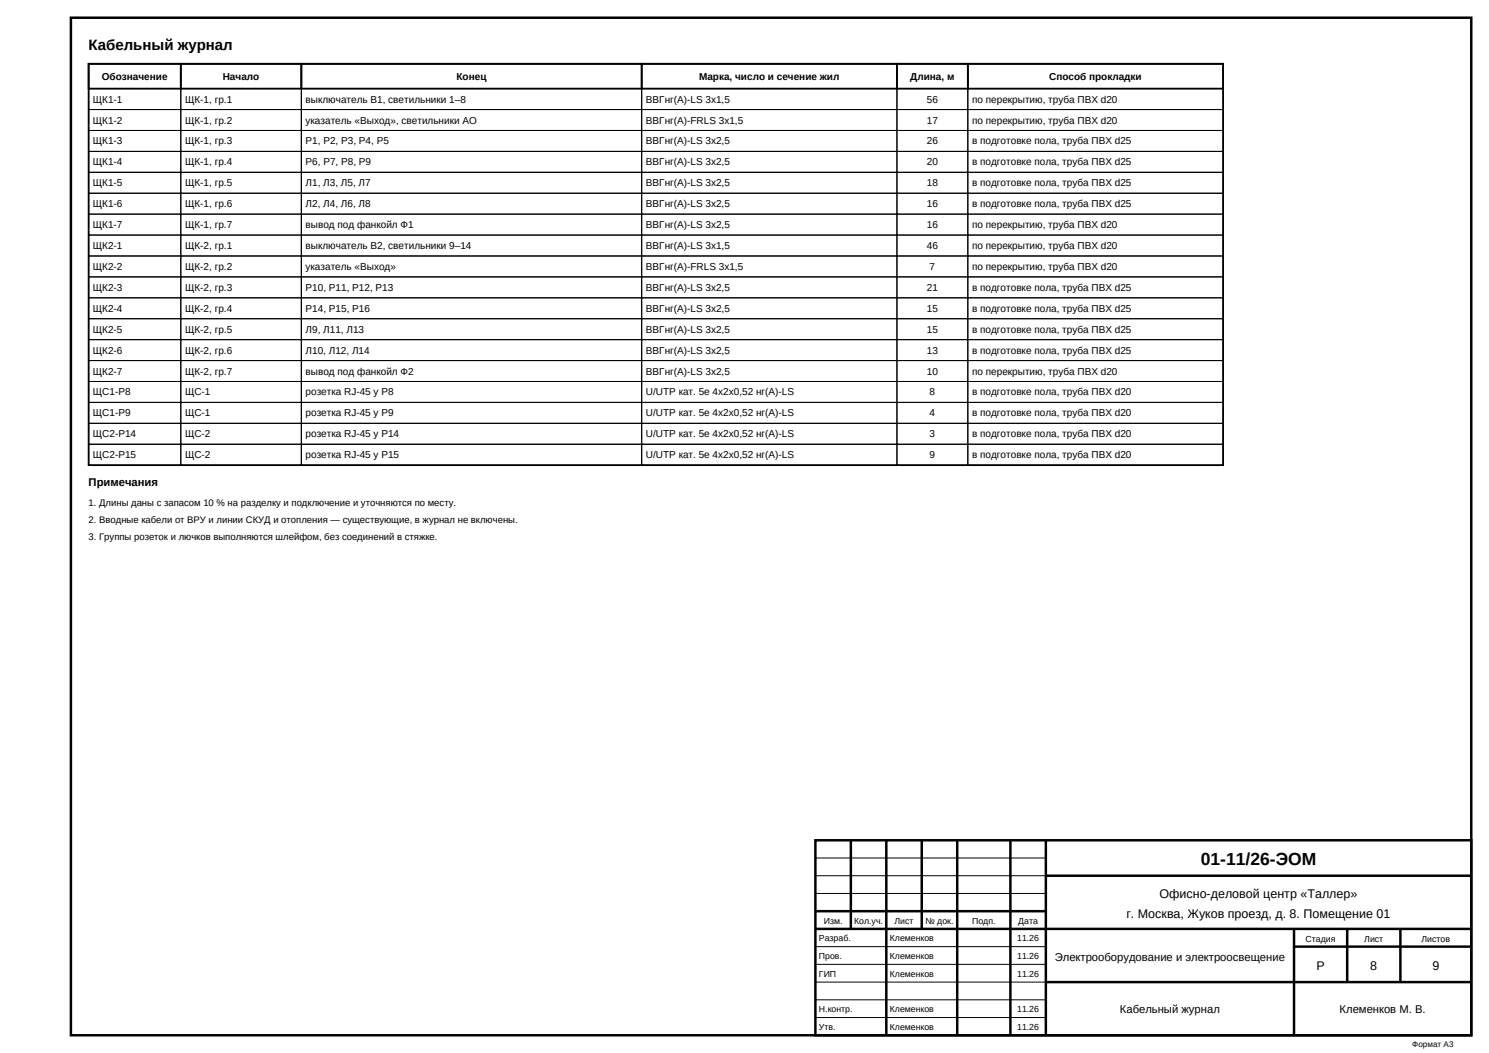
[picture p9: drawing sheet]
<svg xmlns="http://www.w3.org/2000/svg" width="420mm" height="297mm" viewBox="0 0 420 297" stroke-linecap="round" stroke-linejoin="round" font-family="sans-serif">
<defs><g id="words">
<text font-size="4.9" x="338.7" y="244">01-11/26-ЭОМ</text>
<text font-size="4.2" x="25" y="14">Кабельный журнал</text>
<g font-size="3.5">
<text x="327.1" y="253.4">Офисно-деловой центр «Таллер»</text>
<text x="317.7" y="258.8">г. Москва, Жуков проезд, д. 8. Помещение 01</text>
<text x="371.3" y="273.5">Р</text>
<text x="386.5" y="273.5">8</text>
<text x="404" y="273.5">9</text>
</g>
<g font-size="3.2">
<text x="25" y="137.2">Примечания</text>
<text x="297.5" y="271">Электрооборудование и электроосвещение</text>
<text x="315.9" y="285.7">Кабельный журнал</text>
<text x="377.8" y="285.7">Клеменков М. В.</text>
</g>
<g font-size="2.8">
<text x="28.7" y="22.5">Обозначение</text>
<text x="62.8" y="22.5">Начало</text>
<text x="128.8" y="22.5">Конец</text>
<text x="197.2" y="22.5">Марка, число и сечение жил</text>
<text x="256.8" y="22.5">Длина, м</text>
<text x="295.9" y="22.5">Способ прокладки</text>
<text x="26.2" y="28.9">ЩК1-1</text>
<text x="52.2" y="28.9">ЩК-1, гр.1</text>
<text x="86.2" y="28.9">выключатель В1, светильники 1–8</text>
<text x="182.2" y="28.9">ВВГнг(А)-LS 3х1,5</text>
<text x="261.4" y="28.9">56</text>
<text x="274.2" y="28.9">по перекрытию, труба ПВХ d20</text>
<text x="26.2" y="34.8">ЩК1-2</text>
<text x="52.2" y="34.8">ЩК-1, гр.2</text>
<text x="86.2" y="34.8">указатель «Выход», светильники АО</text>
<text x="182.2" y="34.8">ВВГнг(А)-FRLS 3х1,5</text>
<text x="261.4" y="34.8">17</text>
<text x="274.2" y="34.8">по перекрытию, труба ПВХ d20</text>
<text x="26.2" y="40.7">ЩК1-3</text>
<text x="52.2" y="40.7">ЩК-1, гр.3</text>
<text x="86.2" y="40.7">Р1, Р2, Р3, Р4, Р5</text>
<text x="182.2" y="40.7">ВВГнг(А)-LS 3х2,5</text>
<text x="261.4" y="40.7">26</text>
<text x="274.2" y="40.7">в подготовке пола, труба ПВХ d25</text>
<text x="26.2" y="46.7">ЩК1-4</text>
<text x="52.2" y="46.7">ЩК-1, гр.4</text>
<text x="86.2" y="46.7">Р6, Р7, Р8, Р9</text>
<text x="182.2" y="46.7">ВВГнг(А)-LS 3х2,5</text>
<text x="261.4" y="46.7">20</text>
<text x="274.2" y="46.7">в подготовке пола, труба ПВХ d25</text>
<text x="26.2" y="52.6">ЩК1-5</text>
<text x="52.2" y="52.6">ЩК-1, гр.5</text>
<text x="86.2" y="52.6">Л1, Л3, Л5, Л7</text>
<text x="182.2" y="52.6">ВВГнг(А)-LS 3х2,5</text>
<text x="261.4" y="52.6">18</text>
<text x="274.2" y="52.6">в подготовке пола, труба ПВХ d25</text>
<text x="26.2" y="58.5">ЩК1-6</text>
<text x="52.2" y="58.5">ЩК-1, гр.6</text>
<text x="86.2" y="58.5">Л2, Л4, Л6, Л8</text>
<text x="182.2" y="58.5">ВВГнг(А)-LS 3х2,5</text>
<text x="261.4" y="58.5">16</text>
<text x="274.2" y="58.5">в подготовке пола, труба ПВХ d25</text>
<text x="26.2" y="64.4">ЩК1-7</text>
<text x="52.2" y="64.4">ЩК-1, гр.7</text>
<text x="86.2" y="64.4">вывод под фанкойл Ф1</text>
<text x="182.2" y="64.4">ВВГнг(А)-LS 3х2,5</text>
<text x="261.4" y="64.4">16</text>
<text x="274.2" y="64.4">по перекрытию, труба ПВХ d20</text>
<text x="26.2" y="70.2">ЩК2-1</text>
<text x="52.2" y="70.2">ЩК-2, гр.1</text>
<text x="86.2" y="70.2">выключатель В2, светильники 9–14</text>
<text x="182.2" y="70.2">ВВГнг(А)-LS 3х1,5</text>
<text x="261.4" y="70.2">46</text>
<text x="274.2" y="70.2">по перекрытию, труба ПВХ d20</text>
<text x="26.2" y="76.2">ЩК2-2</text>
<text x="52.2" y="76.2">ЩК-2, гр.2</text>
<text x="86.2" y="76.2">указатель «Выход»</text>
<text x="182.2" y="76.2">ВВГнг(А)-FRLS 3х1,5</text>
<text x="262.2" y="76.2">7</text>
<text x="274.2" y="76.2">по перекрытию, труба ПВХ d20</text>
<text x="26.2" y="82">ЩК2-3</text>
<text x="52.2" y="82">ЩК-2, гр.3</text>
<text x="86.2" y="82">Р10, Р11, Р12, Р13</text>
<text x="182.2" y="82">ВВГнг(А)-LS 3х2,5</text>
<text x="261.4" y="82">21</text>
<text x="274.2" y="82">в подготовке пола, труба ПВХ d25</text>
<text x="26.2" y="87.9">ЩК2-4</text>
<text x="52.2" y="87.9">ЩК-2, гр.4</text>
<text x="86.2" y="87.9">Р14, Р15, Р16</text>
<text x="182.2" y="87.9">ВВГнг(А)-LS 3х2,5</text>
<text x="261.4" y="87.9">15</text>
<text x="274.2" y="87.9">в подготовке пола, труба ПВХ d25</text>
<text x="26.2" y="93.8">ЩК2-5</text>
<text x="52.2" y="93.8">ЩК-2, гр.5</text>
<text x="86.2" y="93.8">Л9, Л11, Л13</text>
<text x="182.2" y="93.8">ВВГнг(А)-LS 3х2,5</text>
<text x="261.4" y="93.8">15</text>
<text x="274.2" y="93.8">в подготовке пола, труба ПВХ d25</text>
<text x="26.2" y="99.7">ЩК2-6</text>
<text x="52.2" y="99.7">ЩК-2, гр.6</text>
<text x="86.2" y="99.7">Л10, Л12, Л14</text>
<text x="182.2" y="99.7">ВВГнг(А)-LS 3х2,5</text>
<text x="261.4" y="99.7">13</text>
<text x="274.2" y="99.7">в подготовке пола, труба ПВХ d25</text>
<text x="26.2" y="105.7">ЩК2-7</text>
<text x="52.2" y="105.7">ЩК-2, гр.7</text>
<text x="86.2" y="105.7">вывод под фанкойл Ф2</text>
<text x="182.2" y="105.7">ВВГнг(А)-LS 3х2,5</text>
<text x="261.4" y="105.7">10</text>
<text x="274.2" y="105.7">по перекрытию, труба ПВХ d20</text>
<text x="26.2" y="111.6">ЩС1-Р8</text>
<text x="52.2" y="111.6">ЩС-1</text>
<text x="86.2" y="111.6">розетка RJ-45 у Р8</text>
<text x="182.2" y="111.6">U/UTP кат. 5е 4х2х0,52 нг(А)-LS</text>
<text x="262.2" y="111.6">8</text>
<text x="274.2" y="111.6">в подготовке пола, труба ПВХ d20</text>
<text x="26.2" y="117.5">ЩС1-Р9</text>
<text x="52.2" y="117.5">ЩС-1</text>
<text x="86.2" y="117.5">розетка RJ-45 у Р9</text>
<text x="182.2" y="117.5">U/UTP кат. 5е 4х2х0,52 нг(А)-LS</text>
<text x="262.2" y="117.5">4</text>
<text x="274.2" y="117.5">в подготовке пола, труба ПВХ d20</text>
<text x="26.2" y="123.4">ЩС2-Р14</text>
<text x="52.2" y="123.4">ЩС-2</text>
<text x="86.2" y="123.4">розетка RJ-45 у Р14</text>
<text x="182.2" y="123.4">U/UTP кат. 5е 4х2х0,52 нг(А)-LS</text>
<text x="262.2" y="123.4">3</text>
<text x="274.2" y="123.4">в подготовке пола, труба ПВХ d20</text>
<text x="26.2" y="129.3">ЩС2-Р15</text>
<text x="52.2" y="129.3">ЩС-2</text>
<text x="86.2" y="129.3">розетка RJ-45 у Р15</text>
<text x="182.2" y="129.3">U/UTP кат. 5е 4х2х0,52 нг(А)-LS</text>
<text x="262.2" y="129.3">9</text>
<text x="274.2" y="129.3">в подготовке пола, труба ПВХ d20</text>
</g>
<g font-size="2.7">
<text x="25" y="142.7">1. Длины даны с запасом 10 % на разделку и подключение и уточняются по месту.</text>
<text x="25" y="147.4">2. Вводные кабели от ВРУ и линии СКУД и отопления — существующие, в журнал не включены.</text>
<text x="25" y="152.2">3. Группы розеток и лючков выполняются шлейфом, без соединений в стяжке.</text>
</g>
<g font-size="2.5">
<text x="232.4" y="260.5">Изм.</text>
<text x="240.9" y="260.5">Кол.уч.</text>
<text x="252.3" y="260.5">Лист</text>
<text x="261" y="260.5">№ док.</text>
<text x="274.2" y="260.5">Подп.</text>
<text x="287.2" y="260.5">Дата</text>
<text x="231" y="265.5">Разраб.</text>
<text x="251" y="265.5">Клеменков</text>
<text x="286.9" y="265.5">11.26</text>
<text x="368.3" y="265.6">Стадия</text>
<text x="384.8" y="265.6">Лист</text>
<text x="401" y="265.6">Листов</text>
<text x="231" y="270.5">Пров.</text>
<text x="231" y="275.5">ГИП</text>
<text x="251" y="270.5">Клеменков</text>
<text x="251" y="275.5">Клеменков</text>
<text x="286.9" y="270.5">11.26</text>
<text x="286.9" y="275.5">11.26</text>
<text x="231" y="285.5">Н.контр.</text>
<text x="251" y="285.5">Клеменков</text>
<text x="286.9" y="285.5">11.26</text>
<text x="231" y="290.5">Утв.</text>
<text x="251" y="290.5">Клеменков</text>
<text x="286.9" y="290.5">11.26</text>
</g>
<text font-size="2.3" x="398.4" y="295.4">Формат А3</text>
</g></defs>
<g fill="none" stroke="#000" stroke-width=".7" stroke-linecap="butt">
<path d="M20 5h395v287h-395zM230 237h185v55h-185zM240 237v25M250 237v55M260 237v25M270 237v55M285 237v55M295 237v55M230 257h65M295 247h120M230 262h185M295 277h120"/>
<path d="M365 262v30M365 267h50M380 262v15M395 262v15"/>
</g>
<g fill="none" stroke="#000" stroke-width=".28">
<path d="M25 25h26v5.9h-26zM25 30.9h26v5.9h-26zM25 36.8h26v5.9h-26zM51 25h34v5.9h-34zM51 30.9h34v5.9h-34zM51 36.8h34v5.9h-34zM85 25h96v5.9h-96zM85 30.9h96v5.9h-96zM85 36.8h96v5.9h-96zM181 25h72v5.9h-72zM181 30.9h72v5.9h-72zM181 36.8h72v5.9h-72z"/>
<path d="M253 25h20v5.9h-20zM253 30.9h20v5.9h-20zM253 36.8h20v5.9h-20zM273 25h72v5.9h-72zM273 30.9h72v5.9h-72zM273 36.8h72v5.9h-72zM25 42.7h26v5.9h-26zM25 48.6h26v5.9h-26zM25 54.5h26v5.9h-26zM51 42.7h34v5.9h-34zM51 48.6h34v5.9h-34zM51 54.5h34v5.9h-34z"/>
<path d="M85 42.7h96v5.9h-96zM85 48.6h96v5.9h-96zM85 54.5h96v5.9h-96zM181 42.7h72v5.9h-72zM181 48.6h72v5.9h-72zM181 54.5h72v5.9h-72zM253 42.7h20v5.9h-20zM253 48.6h20v5.9h-20zM253 54.5h20v5.9h-20zM273 42.7h72v5.9h-72zM273 48.6h72v5.9h-72zM273 54.5h72v5.9h-72z"/>
<path d="M25 60.4h26v5.9h-26zM25 66.3h26v5.9h-26zM25 72.2h26v5.9h-26zM25 78.1h26v5.9h-26zM51 60.4h34v5.9h-34zM51 66.3h34v5.9h-34zM51 72.2h34v5.9h-34zM51 78.1h34v5.9h-34zM85 60.4h96v5.9h-96zM85 66.3h96v5.9h-96zM85 72.2h96v5.9h-96zM85 78.1h96v5.9h-96z"/>
<path d="M181 60.4h72v5.9h-72zM181 66.3h72v5.9h-72zM181 72.2h72v5.9h-72zM181 78.1h72v5.9h-72zM253 60.4h20v5.9h-20zM253 66.3h20v5.9h-20zM253 72.2h20v5.9h-20zM253 78.1h20v5.9h-20zM273 60.4h72v5.9h-72zM273 66.3h72v5.9h-72zM273 72.2h72v5.9h-72zM273 78.1h72v5.9h-72z"/>
<path d="M25 84h26v5.9h-26zM25 89.9h26v5.9h-26zM25 95.8h26v5.9h-26zM51 84h34v5.9h-34zM51 89.9h34v5.9h-34zM51 95.8h34v5.9h-34zM85 84h96v5.9h-96zM85 89.9h96v5.9h-96zM85 95.8h96v5.9h-96zM181 84h72v5.9h-72zM181 89.9h72v5.9h-72zM181 95.8h72v5.9h-72z"/>
<path d="M253 84h20v5.9h-20zM253 89.9h20v5.9h-20zM253 95.8h20v5.9h-20zM273 84h72v5.9h-72zM273 89.9h72v5.9h-72zM273 95.8h72v5.9h-72zM25 101.7h26v5.9h-26zM25 107.6h26v5.9h-26zM25 113.5h26v5.9h-26zM25 119.4h26v5.9h-26zM51 101.7h34v5.9h-34zM51 107.6h34v5.9h-34z"/>
<path d="M51 113.5h34v5.9h-34zM51 119.4h34v5.9h-34zM85 101.7h96v5.9h-96zM85 107.6h96v5.9h-96zM85 113.5h96v5.9h-96zM85 119.4h96v5.9h-96zM181 101.7h72v5.9h-72zM181 107.6h72v5.9h-72zM181 113.5h72v5.9h-72zM181 119.4h72v5.9h-72zM253 101.7h20v5.9h-20zM253 107.6h20v5.9h-20z"/>
<path d="M253 113.5h20v5.9h-20zM253 119.4h20v5.9h-20zM273 101.7h72v5.9h-72zM273 107.6h72v5.9h-72zM273 113.5h72v5.9h-72zM273 119.4h72v5.9h-72zM25 125.3h26v5.9h-26zM51 125.3h34v5.9h-34zM85 125.3h96v5.9h-96zM181 125.3h72v5.9h-72zM253 125.3h20v5.9h-20zM273 125.3h72v5.9h-72z"/>
<path d="M230 252h65M230 247h65M230 242h65M230 277h65M230 272h65M230 267h65M230 287h65M230 282h65"/>
</g>
<path d="M25 18h26v7h-26zM25 18h320v113.2h-320zM51 18h34v7h-34zM85 18h96v7h-96zM181 18h72v7h-72zM253 18h20v7h-20zM273 18h72v7h-72z" fill="none" stroke="#000" stroke-width=".5"/>
<use href="#words"/>
</svg>
